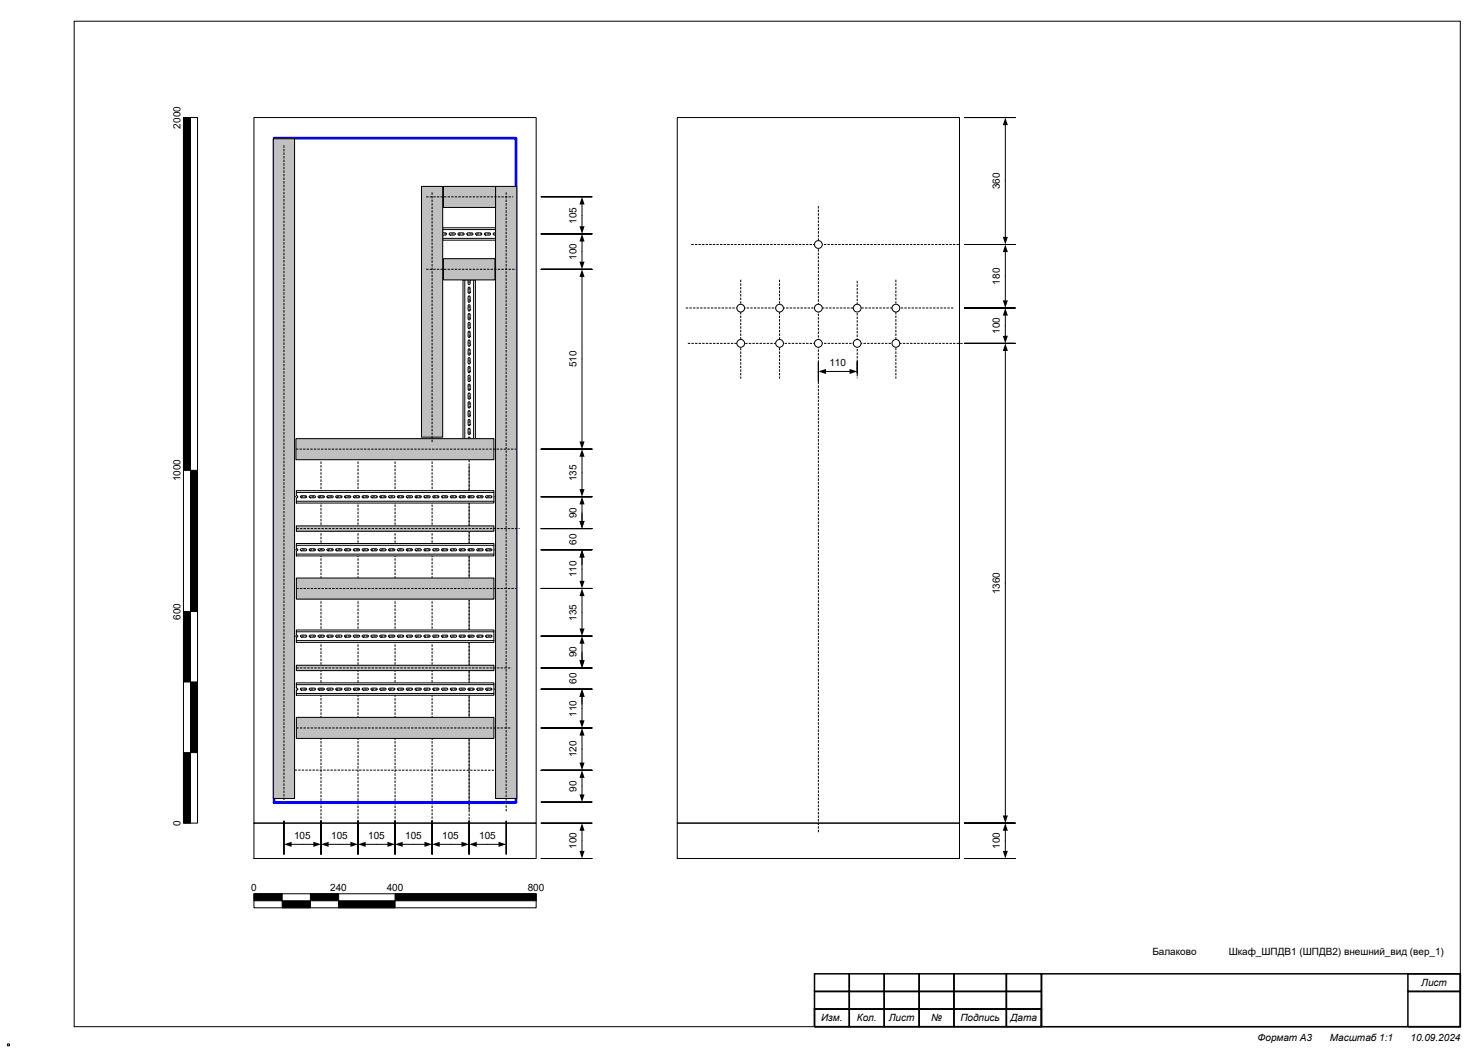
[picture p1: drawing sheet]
<svg xmlns="http://www.w3.org/2000/svg" width="420mm" height="297mm" viewBox="0 0 420 297" stroke-linecap="round" stroke-linejoin="round" font-family="sans-serif">
<defs><g id="words">
<g font-size="2.8">
<text x="51.1" y="36.4" transform="rotate(-90 51.1 36.4)">2000</text>
<text x="283.5" y="53.6" transform="rotate(-90 283.5 53.6)">360</text>
<text x="163.4" y="63.4" transform="rotate(-90 163.4 63.4)">105</text>
<text x="163.4" y="73.7" transform="rotate(-90 163.4 73.7)">100</text>
<text x="283.5" y="80.6" transform="rotate(-90 283.5 80.6)">180</text>
<text x="283.5" y="94.7" transform="rotate(-90 283.5 94.7)">100</text>
<text x="163.4" y="104.1" transform="rotate(-90 163.4 104.1)">510</text>
<text x="235.2" y="103.7">110</text>
<text x="51.1" y="136.4" transform="rotate(-90 51.1 136.4)">1000</text>
<text x="163.4" y="136.4" transform="rotate(-90 163.4 136.4)">135</text>
<text x="163.4" y="146.9" transform="rotate(-90 163.4 146.9)">90</text>
<text x="163.4" y="154.3" transform="rotate(-90 163.4 154.3)">60</text>
<text x="163.4" y="163.7" transform="rotate(-90 163.4 163.7)">110</text>
<text x="283.5" y="168.4" transform="rotate(-90 283.5 168.4)">1360</text>
<text x="51.1" y="175.6" transform="rotate(-90 51.1 175.6)">600</text>
<text x="163.4" y="175.9" transform="rotate(-90 163.4 175.9)">135</text>
<text x="163.4" y="186.4" transform="rotate(-90 163.4 186.4)">90</text>
<text x="163.4" y="193.8" transform="rotate(-90 163.4 193.8)">60</text>
<text x="163.4" y="203.2" transform="rotate(-90 163.4 203.2)">110</text>
<text x="163.4" y="214.6" transform="rotate(-90 163.4 214.6)">120</text>
<text x="163.4" y="224.4" transform="rotate(-90 163.4 224.4)">90</text>
<text x="51.1" y="234.1" transform="rotate(-90 51.1 234.1)">0</text>
<text x="83.4" y="237.7">105</text>
<text x="93.9" y="237.7">105</text>
<text x="104.4" y="237.7">105</text>
<text x="114.9" y="237.7">105</text>
<text x="125.4" y="237.7">105</text>
<text x="135.9" y="237.7">105</text>
<text x="163.4" y="240.7" transform="rotate(-90 163.4 240.7)">100</text>
<text x="283.5" y="240.7" transform="rotate(-90 283.5 240.7)">100</text>
<text x="71.2" y="252.4">0</text>
<text x="93.6" y="252.4">240</text>
<text x="109.6" y="252.4">400</text>
<text x="149.6" y="252.4">800</text>
<text x="326.7" y="270.6">Балаково</text>
<text x="348.3" y="270.6">Шкаф_ШПДВ1 (ШПДВ2) внешний_вид (вер_1)</text>
<text x="402.9" y="279.4">Лист</text>
<text x="232.8" y="289.3">Изм.</text>
<text x="242.9" y="289.3">Кол.</text>
<text x="252" y="289.3">Лист</text>
<text x="264" y="289.3">№</text>
<text x="272.3" y="289.3">Подпись</text>
<text x="286.5" y="289.3">Дата</text>
<text x="356.5" y="295.1">Формат А3</text>
<text x="377.1" y="295.1">Масштаб 1:1</text>
<text x="399.9" y="295.1">10.09.2024</text>
</g>
</g></defs>
<path d="M133 77.5v152.4M91 130.8v102M101.5 130.8v102M112 130.8v102.5M122.5 130.8v102.5M133 132v100.6" fill="none" stroke="#000" stroke-width=".28" stroke-dasharray=".7 .3" stroke-linecap="butt"/>
<path d="M132.8 81.4h.4l.1 .3v1.1l-.3 .3-.3-.3zM132.8 86.4h.4l.1 .3v1.3l-.3 .2-.3-.4zM132.8 91.4h.4l.1 .3v1.3l-.3 .2-.3-.4zM131.3 79.3h1.4v1.2l.3 .1 .3-.1v-1.2h1.5v45h-1.5a.33 .33 0 0 0-.3-.4 .33 .33 0 0 0-.3 .4h-1.4zM132.8 88.9h.4l.1 .3v1.3l-.3 .2-.3-.4zM132.8 93.9h.4l.1 .3v1.3l-.3 .2-.3-.4zM132.8 83.9h.4l.1 .3v1.3l-.3 .2-.3-.4zM132.8 121.4h.4l.1 .3v1.1l-.3 .3-.3-.3zM132.8 116.4h.4l.1 .3v1.1l-.3 .4-.3-.4zM132.8 118.9h.4l.1 .3v1.1l-.3 .3-.3-.3zM132.8 98.9h.4l.1 .3v1.3l-.3 .2-.3-.4zM132.8 113.9h.4l.1 .3v1.1l-.3 .4-.3-.4zM132.8 108.9h.4l.1 .3v1.1l-.3 .4-.3-.4zM132.8 101.4h.4l.1 .3v1.3l-.3 .2-.3-.4zM132.8 103.9h.4l.1 .3v1.3l-.3 .2-.3-.4zM132.8 111.4h.4l.1 .3v1.1l-.3 .4-.3-.4zM132.8 106.4h.4l.1 .3v1.1l-.3 .4-.3-.4zM132.8 96.4h.4l.1 .3v1.3l-.3 .2-.3-.4z" fill-rule="evenodd" fill="#fff"/>
<g fill="none" stroke="#000" stroke-width=".28">
<path d="M131.3 79.3h1.4v1.2l.3 .1 .3-.1v-1.2h1.5v45h-1.5a.33 .33 0 0 0-.3-.4 .33 .33 0 0 0-.3 .4h-1.4zM131.8 79.3v45M134.3 79.3v45M132.8 81.4h.4l.1 .3v1.1l-.3 .3-.3-.3zM132.8 86.4h.4l.1 .3v1.3l-.3 .2-.3-.4zM132.8 91.4h.4l.1 .3v1.3l-.3 .2-.3-.4zM132.8 88.9h.4l.1 .3v1.3l-.3 .2-.3-.4zM132.8 93.9h.4l.1 .3v1.3l-.3 .2-.3-.4zM132.8 83.9h.4l.1 .3v1.3l-.3 .2-.3-.4zM132.8 98.9h.4l.1 .3v1.3l-.3 .2-.3-.4zM132.8 96.4h.4l.1 .3v1.3l-.3 .2-.3-.4zM132.8 116.4h.4l.1 .3v1.1l-.3 .4-.3-.4z"/>
<path d="M132.8 118.9h.4l.1 .3v1.1l-.3 .3-.3-.3zM132.8 113.9h.4l.1 .3v1.1l-.3 .4-.3-.4zM132.8 108.9h.4l.1 .3v1.1l-.3 .4-.3-.4zM132.8 101.4h.4l.1 .3v1.3l-.3 .2-.3-.4zM132.8 103.9h.4l.1 .3v1.3l-.3 .2-.3-.4zM132.8 111.4h.4l.1 .3v1.1l-.3 .4-.3-.4zM132.8 106.4h.4l.1 .3v1.1l-.3 .4-.3-.4zM132.8 121.4h.4l.1 .3v1.1l-.3 .3-.3-.3z"/>
</g>
<path d="M120.9 66.3h24.4" fill="none" stroke="#000" stroke-width=".28" stroke-dasharray=".7 .3" stroke-linecap="butt"/>
<path d="M125.5 64.6v1.4h.8l.3 .3-.3 .3h-.8v1.5h15v-1.5h-.5l-.2-.3 .2-.3h.5v-1.4zM134.9 66.2l1.4-.2 .3 .3-.3 .3h-1.1l-.3-.1zM129.9 66.2l1.4-.2 .3 .3-.3 .3h-1.1l-.3-.1zM137.4 66.2l1.4-.2 .3 .3-.3 .3h-1.1l-.3-.1zM132.4 66.2l1.4-.2 .3 .3-.3 .3h-1.1l-.3-.1zM127.4 66.2l1.4-.2 .3 .3-.3 .3h-1.1l-.3-.1z" fill-rule="evenodd" fill="#fff"/>
<path d="M125.5 64.6h15v1.4h-.5l-.2 .3 .2 .3h.5v1.5h-15v-1.5h.8l.3-.3-.3-.3h-.8zM125.5 67.6h15M125.5 65.1h15M127.4 66.2l1.4-.2 .3 .3-.3 .3h-1.1l-.3-.1zM129.9 66.2l1.4-.2 .3 .3-.3 .3h-1.1l-.3-.1zM132.4 66.2l1.4-.2 .3 .3-.3 .3h-1.1l-.3-.1zM134.9 66.2l1.4-.2 .3 .3-.3 .3h-1.1l-.3-.1zM137.4 66.2l1.4-.2 .3 .3-.3 .3h-1.1l-.3-.1z" fill="none" stroke="#000" stroke-width=".28"/>
<path d="M79.2 140.8h66.3M79.6 155.8h65.2M83.5 180.3h60.9M84 195.3h61" fill="none" stroke="#000" stroke-width=".28" stroke-dasharray=".7 .3" stroke-linecap="butt"/>
<path d="M102.7 180.1v.3l.3 .2h1.3l.2-.3-.4-.3zM107.7 180.1v.3l.3 .2h1.3l.2-.3-.4-.3zM100.2 180.1v.3l.3 .2h1.3l.2-.3-.4-.3zM112.7 180.1v.3l.3 .2h1.1l.4-.3-.4-.3zM110.2 180.1v.3l.3 .2h1.3l.2-.3-.4-.3zM105.2 180.1v.3l.3 .2h1.3l.2-.3-.4-.3zM120.2 180.1v.3l.3 .2h1.1l.4-.3-.4-.3zM117.7 180.1v.3l.3 .2h1.1l.4-.3-.4-.3zM115.2 180.1v.3l.3 .2h1.1l.4-.3-.4-.3zM95.2 180.1v.3l.3 .2h1.3l.2-.3-.4-.3zM90.2 180.1v.3l.3 .2h1.3l.2-.3-.4-.3zM97.7 180.1v.3l.3 .2h1.3l.2-.3-.4-.3zM92.7 180.1v.3l.3 .2h1.3l.2-.3-.4-.3zM84 178.6h56v3.5h-56v-1.5l.4-.3-.4-.3zM87.7 180.1v.3l.3 .2h1.1l.3-.3-.3-.3zM85.2 180.1v.3l.3 .2h1.1l.3-.3-.3-.3zM135.2 180.1v.3l.3 .2h1.1l.4-.3-.4-.3zM137.7 180.1v.3l.3 .2h1.3l.2-.3-.4-.3zM132.7 180.1v.3l.3 .2h1.1l.3-.3-.3-.3zM125.2 180.1v.3l.3 .2h1.1l.3-.3-.3-.3zM122.7 180.1v.3l.3 .2h1.1l.3-.3-.3-.3zM130.2 180.1v.3l.3 .2h1.1l.3-.3-.3-.3zM127.7 180.1v.3l.3 .2h1.1l.3-.3-.3-.3z" fill-rule="evenodd" fill="#fff"/>
<g fill="none" stroke="#000" stroke-width=".28">
<path d="M84 178.6h56v3.5h-56v-1.5l.4-.3-.4-.3zM84 179.1h56M84 181.6h56M85.2 180.1l1.4-.1 .3 .3-.3 .3h-1.1l-.3-.2zM87.7 180.1l1.4-.1 .3 .3-.3 .3h-1.1l-.3-.2zM90.2 180.1l1.4-.1 .4 .3-.2 .3h-1.3l-.3-.2zM92.7 180.1l1.4-.1 .4 .3-.2 .3h-1.3l-.3-.2zM95.2 180.1l1.4-.1 .4 .3-.2 .3h-1.3l-.3-.2zM97.7 180.1l1.4-.1 .4 .3-.2 .3h-1.3l-.3-.2zM100.2 180.1l1.4-.1 .4 .3-.2 .3h-1.3l-.3-.2zM102.7 180.1l1.4-.1 .4 .3-.2 .3h-1.3l-.3-.2zM105.2 180.1l1.4-.1 .4 .3-.2 .3h-1.3l-.3-.2z"/>
<path d="M107.7 180.1l1.4-.1 .4 .3-.2 .3h-1.3l-.3-.2zM110.2 180.1l1.4-.1 .4 .3-.2 .3h-1.3l-.3-.2zM112.7 180.1l1.4-.1 .4 .3-.4 .3h-1.1l-.3-.2zM115.2 180.1l1.4-.1 .4 .3-.4 .3h-1.1l-.3-.2zM117.7 180.1l1.4-.1 .4 .3-.4 .3h-1.1l-.3-.2zM120.2 180.1l1.4-.1 .4 .3-.4 .3h-1.1l-.3-.2zM122.7 180.1l1.4-.1 .3 .3-.3 .3h-1.1l-.3-.2zM125.2 180.1l1.4-.1 .3 .3-.3 .3h-1.1l-.3-.2zM127.7 180.1l1.4-.1 .3 .3-.3 .3h-1.1l-.3-.2zM130.2 180.1l1.4-.1 .3 .3-.3 .3h-1.1l-.3-.2zM132.7 180.1l1.4-.1 .3 .3-.3 .3h-1.1l-.3-.2zM135.2 180.1l1.4-.1 .4 .3-.4 .3h-1.1l-.3-.2z"/>
<path d="M137.7 180.1l1.4-.1 .4 .3-.2 .3h-1.3l-.3-.2z"/>
</g>
<path d="M102.7 195.2v.3l.3 .1h1.3l.2-.3-.4-.3zM107.7 195.2v.3l.3 .1h1.3l.2-.3-.4-.3zM100.2 195.2v.3l.3 .1h1.3l.2-.3-.4-.3zM112.7 195.2v.3l.3 .1h1.1l.4-.3-.4-.3zM110.2 195.2v.3l.3 .1h1.3l.2-.3-.4-.3zM105.2 195.2v.3l.3 .1h1.3l.2-.3-.4-.3zM120.2 195.2v.3l.3 .1h1.1l.4-.3-.4-.3zM117.7 195.2v.3l.3 .1h1.1l.4-.3-.4-.3zM115.2 195.2v.3l.3 .1h1.1l.4-.3-.4-.3zM95.2 195.2v.3l.3 .1h1.3l.2-.3-.4-.3zM90.2 195.2v.3l.3 .1h1.3l.2-.3-.4-.3zM97.7 195.2v.3l.3 .1h1.3l.2-.3-.4-.3zM92.7 195.2v.3l.3 .1h1.3l.2-.3-.4-.3zM84 193.5h56v3.6h-56v-1.5l.4-.3-.4-.3zM87.7 195.2v.3l.3 .1h1.1l.3-.3-.3-.3zM85.2 195.2v.3l.3 .1h1.1l.3-.3-.3-.3zM135.2 195.2v.3l.3 .1h1.1l.4-.3-.4-.3zM137.7 195.2v.3l.3 .1h1.3l.2-.3-.4-.3zM132.7 195.2v.3l.3 .1h1.1l.3-.3-.3-.3zM125.2 195.2v.3l.3 .1h1.1l.3-.3-.3-.3zM122.7 195.2v.3l.3 .1h1.1l.3-.3-.3-.3zM130.2 195.2v.3l.3 .1h1.1l.3-.3-.3-.3zM127.7 195.2v.3l.3 .1h1.1l.3-.3-.3-.3z" fill-rule="evenodd" fill="#fff"/>
<g fill="none" stroke="#000" stroke-width=".28">
<path d="M84 193.5h56v3.6h-56v-1.5l.4-.3-.4-.3zM84 196.6h56M84 194.1h56M85.2 195.2l1.4-.2 .3 .3-.3 .3h-1.1l-.3-.1zM87.7 195.2l1.4-.2 .3 .3-.3 .3h-1.1l-.3-.1zM90.2 195.2l1.4-.2 .4 .3-.2 .3h-1.3l-.3-.1zM92.7 195.2l1.4-.2 .4 .3-.2 .3h-1.3l-.3-.1zM95.2 195.2l1.4-.2 .4 .3-.2 .3h-1.3l-.3-.1zM97.7 195.2l1.4-.2 .4 .3-.2 .3h-1.3l-.3-.1zM100.2 195.2l1.4-.2 .4 .3-.2 .3h-1.3l-.3-.1zM102.7 195.2l1.4-.2 .4 .3-.2 .3h-1.3l-.3-.1zM105.2 195.2l1.4-.2 .4 .3-.2 .3h-1.3l-.3-.1z"/>
<path d="M107.7 195.2l1.4-.2 .4 .3-.2 .3h-1.3l-.3-.1zM110.2 195.2l1.4-.2 .4 .3-.2 .3h-1.3l-.3-.1zM112.7 195.2l1.4-.2 .4 .3-.4 .3h-1.1l-.3-.1zM115.2 195.2l1.4-.2 .4 .3-.4 .3h-1.1l-.3-.1zM117.7 195.2l1.4-.2 .4 .3-.4 .3h-1.1l-.3-.1zM120.2 195.2l1.4-.2 .4 .3-.4 .3h-1.1l-.3-.1zM122.7 195.2l1.4-.2 .3 .3-.3 .3h-1.1l-.3-.1zM125.2 195.2l1.4-.2 .3 .3-.3 .3h-1.1l-.3-.1zM127.7 195.2l1.4-.2 .3 .3-.3 .3h-1.1l-.3-.1zM130.2 195.2l1.4-.2 .3 .3-.3 .3h-1.1l-.3-.1zM132.7 195.2l1.4-.2 .3 .3-.3 .3h-1.1l-.3-.1zM135.2 195.2l1.4-.2 .4 .3-.4 .3h-1.1l-.3-.1z"/>
<path d="M137.7 195.2l1.4-.2 .4 .3-.2 .3h-1.3l-.3-.1z"/>
</g>
<path d="M102.7 155.7v.3l.3 .1h1.3l.2-.3-.4-.3zM107.7 155.7v.3l.3 .1h1.3l.2-.3-.4-.3zM100.2 155.7v.3l.3 .1h1.3l.2-.3-.4-.3zM112.7 155.7v.3l.3 .1h1.1l.4-.3-.4-.3zM110.2 155.7v.3l.3 .1h1.3l.2-.3-.4-.3zM105.2 155.7v.3l.3 .1h1.3l.2-.3-.4-.3zM120.2 155.7v.3l.3 .1h1.1l.4-.3-.4-.3zM117.7 155.7v.3l.3 .1h1.1l.4-.3-.4-.3zM115.2 155.7v.3l.3 .1h1.1l.4-.3-.4-.3zM95.2 155.7v.3l.3 .1h1.3l.2-.3-.4-.3zM90.2 155.7v.3l.3 .1h1.3l.2-.3-.4-.3zM97.7 155.7v.3l.3 .1h1.3l.2-.3-.4-.3zM92.7 155.7v.3l.3 .1h1.3l.2-.3-.4-.3zM84 154.1h56v3.5h-56v-1.5l.4-.3-.4-.3zM87.7 155.7v.3l.3 .1h1.1l.3-.3-.3-.3zM85.2 155.7v.3l.3 .1h1.1l.3-.3-.3-.3zM135.2 155.7v.3l.3 .1h1.1l.4-.3-.4-.3zM137.7 155.7v.3l.3 .1h1.3l.2-.3-.4-.3zM132.7 155.7v.3l.3 .1h1.1l.3-.3-.3-.3zM125.2 155.7v.3l.3 .1h1.1l.3-.3-.3-.3zM122.7 155.7v.3l.3 .1h1.1l.3-.3-.3-.3zM130.2 155.7v.3l.3 .1h1.1l.3-.3-.3-.3zM127.7 155.7v.3l.3 .1h1.1l.3-.3-.3-.3z" fill-rule="evenodd" fill="#fff"/>
<g fill="none" stroke="#000" stroke-width=".28">
<path d="M84 154.1h56v3.5h-56v-1.5l.4-.3-.4-.3zM84 157.1h56M84 154.6h56M85.2 155.7l1.4-.2 .3 .3-.3 .3h-1.1l-.3-.1zM87.7 155.7l1.4-.2 .3 .3-.3 .3h-1.1l-.3-.1zM90.2 155.7l1.4-.2 .4 .3-.2 .3h-1.3l-.3-.1zM92.7 155.7l1.4-.2 .4 .3-.2 .3h-1.3l-.3-.1zM95.2 155.7l1.4-.2 .4 .3-.2 .3h-1.3l-.3-.1zM97.7 155.7l1.4-.2 .4 .3-.2 .3h-1.3l-.3-.1zM100.2 155.7l1.4-.2 .4 .3-.2 .3h-1.3l-.3-.1zM102.7 155.7l1.4-.2 .4 .3-.2 .3h-1.3l-.3-.1zM105.2 155.7l1.4-.2 .4 .3-.2 .3h-1.3l-.3-.1z"/>
<path d="M107.7 155.7l1.4-.2 .4 .3-.2 .3h-1.3l-.3-.1zM110.2 155.7l1.4-.2 .4 .3-.2 .3h-1.3l-.3-.1zM112.7 155.7l1.4-.2 .4 .3-.4 .3h-1.1l-.3-.1zM115.2 155.7l1.4-.2 .4 .3-.4 .3h-1.1l-.3-.1zM117.7 155.7l1.4-.2 .4 .3-.4 .3h-1.1l-.3-.1zM120.2 155.7l1.4-.2 .4 .3-.4 .3h-1.1l-.3-.1zM122.7 155.7l1.4-.2 .3 .3-.3 .3h-1.1l-.3-.1zM125.2 155.7l1.4-.2 .3 .3-.3 .3h-1.1l-.3-.1zM127.7 155.7l1.4-.2 .3 .3-.3 .3h-1.1l-.3-.1zM130.2 155.7l1.4-.2 .3 .3-.3 .3h-1.1l-.3-.1zM132.7 155.7l1.4-.2 .3 .3-.3 .3h-1.1l-.3-.1zM135.2 155.7l1.4-.2 .4 .3-.4 .3h-1.1l-.3-.1z"/>
<path d="M137.7 155.7l1.4-.2 .4 .3-.2 .3h-1.3l-.3-.1z"/>
</g>
<path d="M102.7 140.6v.4l.3 .1h1.3l.2-.3-.4-.3zM107.7 140.6v.4l.3 .1h1.3l.2-.3-.4-.3zM100.2 140.6v.4l.3 .1h1.3l.2-.3-.4-.3zM112.7 140.6v.4l.3 .1h1.1l.4-.3-.4-.3zM110.2 140.6v.4l.3 .1h1.3l.2-.3-.4-.3zM105.2 140.6v.4l.3 .1h1.3l.2-.3-.4-.3zM120.2 140.6v.4l.3 .1h1.1l.4-.3-.4-.3zM117.7 140.6v.4l.3 .1h1.1l.4-.3-.4-.3zM115.2 140.6v.4l.3 .1h1.1l.4-.3-.4-.3zM95.2 140.6v.4l.3 .1h1.3l.2-.3-.4-.3zM90.2 140.6v.4l.3 .1h1.3l.2-.3-.4-.3zM97.7 140.6v.4l.3 .1h1.3l.2-.3-.4-.3zM92.7 140.6v.4l.3 .1h1.3l.2-.3-.4-.3zM84 139.1h56v3.5h-56v-1.5l.4-.3-.4-.3zM87.7 140.6v.4l.3 .1h1.1l.3-.3-.3-.3zM85.2 140.6v.4l.3 .1h1.1l.3-.3-.3-.3zM135.2 140.6v.4l.3 .1h1.1l.4-.3-.4-.3zM137.7 140.6v.4l.3 .1h1.3l.2-.3-.4-.3zM132.7 140.6v.4l.3 .1h1.1l.3-.3-.3-.3zM125.2 140.6v.4l.3 .1h1.1l.3-.3-.3-.3zM122.7 140.6v.4l.3 .1h1.1l.3-.3-.3-.3zM130.2 140.6v.4l.3 .1h1.1l.3-.3-.3-.3zM127.7 140.6v.4l.3 .1h1.1l.3-.3-.3-.3z" fill-rule="evenodd" fill="#fff"/>
<g fill="none" stroke="#000" stroke-width=".28">
<path d="M84 139.1h56v3.5h-56v-1.5l.4-.3-.4-.3zM84 139.6h56M84 142.1h56M85.2 140.6l1.4-.1 .3 .3-.3 .3h-1.1l-.3-.1zM87.7 140.6l1.4-.1 .3 .3-.3 .3h-1.1l-.3-.1zM90.2 140.6l1.4-.1 .4 .3-.2 .3h-1.3l-.3-.1zM92.7 140.6l1.4-.1 .4 .3-.2 .3h-1.3l-.3-.1zM95.2 140.6l1.4-.1 .4 .3-.2 .3h-1.3l-.3-.1zM97.7 140.6l1.4-.1 .4 .3-.2 .3h-1.3l-.3-.1zM100.2 140.6l1.4-.1 .4 .3-.2 .3h-1.3l-.3-.1zM102.7 140.6l1.4-.1 .4 .3-.2 .3h-1.3l-.3-.1zM105.2 140.6l1.4-.1 .4 .3-.2 .3h-1.3l-.3-.1z"/>
<path d="M107.7 140.6l1.4-.1 .4 .3-.2 .3h-1.3l-.3-.1zM110.2 140.6l1.4-.1 .4 .3-.2 .3h-1.3l-.3-.1zM112.7 140.6l1.4-.1 .4 .3-.4 .3h-1.1l-.3-.1zM115.2 140.6l1.4-.1 .4 .3-.4 .3h-1.1l-.3-.1zM117.7 140.6l1.4-.1 .4 .3-.4 .3h-1.1l-.3-.1zM120.2 140.6l1.4-.1 .4 .3-.4 .3h-1.1l-.3-.1zM122.7 140.6l1.4-.1 .3 .3-.3 .3h-1.1l-.3-.1zM125.2 140.6l1.4-.1 .3 .3-.3 .3h-1.1l-.3-.1zM127.7 140.6l1.4-.1 .3 .3-.3 .3h-1.1l-.3-.1zM130.2 140.6l1.4-.1 .3 .3-.3 .3h-1.1l-.3-.1zM132.7 140.6l1.4-.1 .3 .3-.3 .3h-1.1l-.3-.1zM135.2 140.6l1.4-.1 .4 .3-.4 .3h-1.1l-.3-.1z"/>
<path d="M137.7 140.6l1.4-.1 .4 .3-.2 .3h-1.3l-.3-.1z"/>
</g>
<path d="M232 58.4v177.8M196 69.3h76M194.4 87.3h76M195 97.3h78M83.5 218.3h61" fill="none" stroke="#000" stroke-width=".28" stroke-dasharray=".7 .3" stroke-linecap="butt"/>
<circle cx="232" cy="69.3" r="1.11" fill="#fff"/>
<circle cx="232" cy="69.3" r="1.11" fill="none" stroke="#000" stroke-width=".28"/>
<path d="M2.1 295.9h.6v.5h-.6z" fill-rule="evenodd" fill="#fff"/>
<path d="M72 33.3h80v200h-80zM2.1 295.9h.6v.5h-.6z" fill="none" stroke="#000" stroke-width=".28"/>
<g fill="none" stroke="#000" stroke-width=".42">
<path d="M230.9 276h9.9v5h-9.9zM240.8 276h9.9v5h-9.9zM250.7 276h9.9v5h-9.9zM260.6 276h9.9v5h-9.9zM270.5 276h14.8v5h-14.8zM285.3 276h9.9v5h-9.9zM295.3 276h118.7v15h-118.7zM399.1 276h14.9v5h-14.9zM230.9 281h9.9v5h-9.9zM230.9 286h9.9v5h-9.9zM230.9 286h64.3v5h-64.3zM240.8 281h9.9v5h-9.9z"/>
<path d="M240.8 286h9.9v5h-9.9zM250.7 281h9.9v5h-9.9zM250.7 286h9.9v5h-9.9zM260.6 281h9.9v5h-9.9zM260.6 286h9.9v5h-9.9zM270.5 281h14.8v5h-14.8zM270.5 286h14.8v5h-14.8zM285.3 286h9.9v5h-9.9zM285.3 281h9.9v5h-9.9zM399.1 281h14.9v10h-14.9z"/>
</g>
<path d="M72 253.3h80v4h-80z" fill-rule="evenodd" fill="#fff"/>
<path d="M72 253.3h80v4h-80zM72 253.3h8v4h8v-4h8v4h16v-4h40v2h-80z" fill="none" stroke="#000" stroke-width=".28"/>
<path d="M72 253.3h8v4h8v-4h8v4h16v-4h40v2h-80z" fill-rule="evenodd" fill="#000"/>
<path d="M52 33.3h4v200h-4z" fill-rule="evenodd" fill="#fff"/>
<path d="M21 6h393v285h-393zM52 33.3h4v200h-4zM52 33.3h2v200h-2v-20h4v-20h-4v-20h4v-40h-4zM192 33.3h80v200h-80zM72 233.3h80v10h-80zM192 233.3h80v10h-80z" fill="none" stroke="#000" stroke-width=".28"/>
<path d="M52 33.3h2v200h-2v-20h4v-20h-4v-20h4v-40h-4z" fill-rule="evenodd" fill="#000"/>
<path d="M77.7 39.2h68.6v188.3h-68.6z" fill="none" stroke="#00f" stroke-width=".76"/>
<path d="M273.4 233.3h14.4zM273.4 97.3h14.4z" fill-rule="evenodd" fill="#fff"/>
<path d="M285 99.3v132.1M287.8 97.3h-14.4h14.4M287.8 233.3h-14.4h14.4" fill="none" stroke="#000" stroke-width=".28"/>
<path d="M285 97.3l.7 2.2h-1.4zM284.3 231.1h1.4l-.7 2.2z" fill="#000"/>
<g fill="#fff">
<path d="M280.4 161.8h4.1v7h-4.1z" fill-rule="evenodd"/>
<path d="M153.4 218.3h14.4zM153.4 206.3h14.4z" fill-rule="evenodd"/>
</g>
<path d="M165 208.3v8M167.8 218.3h-14.4h14.4M167.8 206.3h-14.4h14.4" fill="none" stroke="#000" stroke-width=".28"/>
<path d="M165 206.3l.7 2.2h-1.4zM164.3 216.2h1.4l-.7 2.1z" fill="#000"/>
<g fill="#fff">
<path d="M160.3 209.6h4.2v5.4h-4.2z" fill-rule="evenodd"/>
<path d="M273.4 243.3h14.4zM273.4 233.3h14.4z" fill-rule="evenodd"/>
</g>
<path d="M285 235.3v6M287.8 233.3h-14.4h14.4M287.8 243.3h-14.4h14.4" fill="none" stroke="#000" stroke-width=".28"/>
<path d="M285 233.3l.7 2.2h-1.4zM284.3 241.2h1.4l-.7 2.1z" fill="#000"/>
<g fill="#fff">
<path d="M280.4 235.6h4.1v5.4h-4.1z" fill-rule="evenodd"/>
<path d="M273.4 69.3h14.4zM273.4 33.3h14.4z" fill-rule="evenodd"/>
</g>
<path d="M285 35.3v32.1M287.8 33.3h-14.4h14.4M287.8 69.3h-14.4h14.4" fill="none" stroke="#000" stroke-width=".28"/>
<path d="M285 33.3l.7 2.2h-1.4zM284.3 67.1h1.4l-.7 2.2z" fill="#000"/>
<g fill="#fff">
<path d="M280.4 48.6h4.1v5.4h-4.1z" fill-rule="evenodd"/>
<path d="M273.4 87.3h14.4zM273.4 69.3h14.4z" fill-rule="evenodd"/>
</g>
<path d="M285 71.3v14M287.8 69.3h-14.4h14.4M287.8 87.3h-14.4h14.4" fill="none" stroke="#000" stroke-width=".28"/>
<path d="M285 69.3l.7 2.2h-1.4zM284.3 85.1h1.4l-.7 2.2z" fill="#000"/>
<g fill="#fff">
<path d="M280.4 75.6h4.1v5.4h-4.1z" fill-rule="evenodd"/>
<path d="M153.4 243.3h14.4zM153.4 233.3h14.4z" fill-rule="evenodd"/>
</g>
<path d="M165 235.3v6M167.8 233.3h-14.4h14.4M167.8 243.3h-14.4h14.4" fill="none" stroke="#000" stroke-width=".28"/>
<path d="M165 233.3l.7 2.2h-1.4zM164.3 241.2h1.4l-.7 2.1z" fill="#000"/>
<g fill="#fff">
<path d="M160.3 235.6h4.2v5.4h-4.2z" fill-rule="evenodd"/>
<path d="M153.4 149.8h14.4zM153.4 140.8h14.4z" fill-rule="evenodd"/>
</g>
<path d="M165 142.8v5M167.8 149.8h-14.4h14.4M167.8 140.8h-14.4h14.4" fill="none" stroke="#000" stroke-width=".28"/>
<path d="M165 140.8l.7 2.2h-1.4zM164.3 147.7h1.4l-.7 2.1z" fill="#000"/>
<g fill="#fff">
<path d="M160.3 143.4h4.2v3.8h-4.2z" fill-rule="evenodd"/>
<path d="M153.4 140.8h14.4zM153.4 127.3h14.4z" fill-rule="evenodd"/>
</g>
<path d="M165 129.3v9.6M167.8 127.3h-14.4h14.4M167.8 140.8h-14.4h14.4" fill="none" stroke="#000" stroke-width=".28"/>
<path d="M165 127.3l.7 2.2h-1.4zM164.3 138.6h1.4l-.7 2.2z" fill="#000"/>
<g fill="#fff">
<path d="M160.3 131.4h4.2v5.4h-4.2z" fill-rule="evenodd"/>
<path d="M153.4 127.3h14.4zM153.4 76.3h14.4z" fill-rule="evenodd"/>
</g>
<path d="M165 78.3v47M167.8 76.3h-14.4h14.4M167.8 127.3h-14.4h14.4" fill="none" stroke="#000" stroke-width=".28"/>
<path d="M165 76.3l.7 2.2h-1.4zM164.3 125.1h1.4l-.7 2.2z" fill="#000"/>
<g fill="#fff">
<path d="M160.3 99.1h4.2v5.4h-4.2z" fill-rule="evenodd"/>
<path d="M153.4 227.3h14.4zM153.4 218.3h14.4z" fill-rule="evenodd"/>
</g>
<path d="M167.8 218.3h-14.4h14.4M165 220.3v5M167.8 227.3h-14.4h14.4" fill="none" stroke="#000" stroke-width=".28"/>
<path d="M165 218.3l.7 2.2h-1.4zM164.3 225.2h1.4l-.7 2.1z" fill="#000"/>
<path d="M160.3 220.9h4.2v3.8h-4.2z" fill-rule="evenodd" fill="#fff"/>
<path d="M210 79.3v28M243 79.6v27.6M254 79.3v28" fill="none" stroke="#000" stroke-width=".28" stroke-dasharray=".7 .3" stroke-linecap="butt"/>
<path d="M232 102.7v5.4zM243 102.5v3.4z" fill-rule="evenodd" fill="#fff"/>
<path d="M232 108.1v-5.4v5.4M234 105.3h7M243 102.5v3.4v-3.4" fill="none" stroke="#000" stroke-width=".28"/>
<path d="M232 105.3l2.2-.7v1.4zM240.9 104.6l2.1 .7-2.1 .7z" fill="#000"/>
<g fill="#fff">
<path d="M234.8 100.6h5.4v4.1h-5.4z" fill-rule="evenodd"/>
<path d="M273.4 97.3h14.4zM273.4 87.3h14.4z" fill-rule="evenodd"/>
</g>
<path d="M285 89.3v6M287.8 97.3h-14.4h14.4M287.8 87.3h-14.4h14.4" fill="none" stroke="#000" stroke-width=".28"/>
<path d="M285 87.3l.7 2.2h-1.4zM284.3 95.2h1.4l-.7 2.1z" fill="#000"/>
<path d="M280.4 89.6h4.1v5.4h-4.1z" fill-rule="evenodd" fill="#fff"/>
<path d="M140.5 52.8h6v173.5h-6z" fill-rule="evenodd" fill="#c0c0c0"/>
<path d="M140.5 52.8h6v173.5h-6z" fill="none" stroke="#000" stroke-width=".28"/>
<path d="M143.5 54.5v175.8" fill="none" stroke="#000" stroke-width=".28" stroke-dasharray=".7 .3" stroke-linecap="butt"/>
<path d="M83.9 124.3h56.1v6h-56.1z" fill-rule="evenodd" fill="#c0c0c0"/>
<path d="M83.9 124.3h56.1v6h-56.1z" fill="none" stroke="#000" stroke-width=".28"/>
<path d="M83.9 127.3h62.4" fill="none" stroke="#000" stroke-width=".28" stroke-dasharray=".7 .3" stroke-linecap="butt"/>
<path d="M77.5 39.3h6v187h-6z" fill-rule="evenodd" fill="#c0c0c0"/>
<path d="M77.5 39.3h6v187h-6z" fill="none" stroke="#000" stroke-width=".28"/>
<path d="M80.5 41.2v186.3" fill="none" stroke="#000" stroke-width=".28" stroke-dasharray=".7 .3" stroke-linecap="butt"/>
<path d="M84 149.1h56v1.5h-56z" fill-rule="evenodd" fill="#c0c0c0"/>
<path d="M84 149.1h56v1.5h-56z" fill="none" stroke="#000" stroke-width=".28"/>
<path d="M84 149.8h63.3" fill="none" stroke="#000" stroke-width=".28" stroke-dasharray=".7 .3" stroke-linecap="butt"/>
<path d="M84 163.8h56v6h-56z" fill-rule="evenodd" fill="#c0c0c0"/>
<path d="M84 163.8h56v6h-56z" fill="none" stroke="#000" stroke-width=".28"/>
<path d="M84 166.8h62.3" fill="none" stroke="#000" stroke-width=".28" stroke-dasharray=".7 .3" stroke-linecap="butt"/>
<path d="M153.4 155.8h14.4zM153.4 149.8h14.4z" fill-rule="evenodd" fill="#fff"/>
<path d="M165 145.6v2.2M165 157.8v2.3M167.8 155.8h-14.4h14.4M167.8 149.8h-14.4h14.4" fill="none" stroke="#000" stroke-width=".28"/>
<path d="M165 155.8l.7 2.2h-1.4zM164.3 147.7h1.4l-.7 2.1z" fill="#000"/>
<g fill="#fff">
<path d="M160.3 150.9h4.2v3.8h-4.2z" fill-rule="evenodd"/>
<path d="M153.4 166.8h14.4zM153.4 155.8h14.4z" fill-rule="evenodd"/>
</g>
<path d="M165 157.8v7M167.8 155.8h-14.4h14.4M167.8 166.8h-14.4h14.4" fill="none" stroke="#000" stroke-width=".28"/>
<path d="M165 155.8l.7 2.2h-1.4zM164.3 164.6h1.4l-.7 2.2z" fill="#000"/>
<g fill="#fff">
<path d="M160.3 158.6h4.2v5.4h-4.2z" fill-rule="evenodd"/>
<path d="M153.4 180.3h14.4zM153.4 166.8h14.4z" fill-rule="evenodd"/>
</g>
<path d="M165 168.8v9.6M167.8 166.8h-14.4h14.4M167.8 180.3h-14.4h14.4" fill="none" stroke="#000" stroke-width=".28"/>
<path d="M165 166.8l.7 2.2h-1.4zM164.3 178.1h1.4l-.7 2.2z" fill="#000"/>
<g fill="#fff">
<path d="M160.3 170.9h4.2v5.4h-4.2z" fill-rule="evenodd"/>
<path d="M153.4 189.3h14.4zM153.4 180.3h14.4z" fill-rule="evenodd"/>
</g>
<path d="M165 182.3v5M167.8 189.3h-14.4h14.4M167.8 180.3h-14.4h14.4" fill="none" stroke="#000" stroke-width=".28"/>
<path d="M165 180.3l.7 2.2h-1.4zM164.3 187.2h1.4l-.7 2.1z" fill="#000"/>
<g fill="#fff">
<path d="M160.3 182.9h4.2v3.8h-4.2z" fill-rule="evenodd"/>
<path d="M153.4 195.3h14.4zM153.4 189.3h14.4z" fill-rule="evenodd"/>
</g>
<path d="M165 185.1v2.2M165 197.3v2.3M167.8 195.3h-14.4h14.4M167.8 189.3h-14.4h14.4" fill="none" stroke="#000" stroke-width=".28"/>
<path d="M165 195.3l.7 2.2h-1.4zM164.3 187.2h1.4l-.7 2.1z" fill="#000"/>
<g fill="#fff">
<path d="M160.3 190.4h4.2v3.8h-4.2z" fill-rule="evenodd"/>
<path d="M153.4 206.3h14.4zM153.4 195.3h14.4z" fill-rule="evenodd"/>
</g>
<path d="M165 197.3v7M167.8 195.3h-14.4h14.4M167.8 206.3h-14.4h14.4" fill="none" stroke="#000" stroke-width=".28"/>
<path d="M165 195.3l.7 2.2h-1.4zM164.3 204.2h1.4l-.7 2.1z" fill="#000"/>
<path d="M160.3 198.1h4.2v5.4h-4.2z" fill-rule="evenodd" fill="#fff"/>
<path d="M84 203.3h56v6h-56z" fill-rule="evenodd" fill="#c0c0c0"/>
<path d="M84 203.3h56v6h-56z" fill="none" stroke="#000" stroke-width=".28"/>
<path d="M84 206.3h61" fill="none" stroke="#000" stroke-width=".28" stroke-dasharray=".7 .3" stroke-linecap="butt"/>
<path d="M84 188.6h56v1.5h-56z" fill-rule="evenodd" fill="#c0c0c0"/>
<path d="M84 188.6h56v1.5h-56z" fill="none" stroke="#000" stroke-width=".28"/>
<path d="M84 189.3h61" fill="none" stroke="#000" stroke-width=".28" stroke-dasharray=".7 .3" stroke-linecap="butt"/>
<path d="M91 232.7v9.4zM101.5 232.7v9.4z" fill-rule="evenodd" fill="#fff"/>
<path d="M93 239.3h6.5M91 242.1v-9.4v9.4M101.5 242.1v-9.4v9.4" fill="none" stroke="#000" stroke-width=".28"/>
<path d="M99.3 238.6l2.2 .7-2.2 .7zM91 239.3l2.2-.7v1.4z" fill="#000"/>
<g fill="#fff">
<path d="M93.5 234.7h5.5v4.1h-5.5z" fill-rule="evenodd"/>
<path d="M101.5 232.7v9.4zM112 232.7v9.4z" fill-rule="evenodd"/>
</g>
<path d="M103.5 239.3h6.5M101.5 242.1v-9.4v9.4M112 242.1v-9.4v9.4" fill="none" stroke="#000" stroke-width=".28"/>
<path d="M109.8 238.6l2.2 .7-2.2 .7zM101.5 239.3l2.2-.7v1.4z" fill="#000"/>
<g fill="#fff">
<path d="M104 234.7h5.5v4.1h-5.5z" fill-rule="evenodd"/>
<path d="M112 232.7v9.4zM122.5 232.7v9.4z" fill-rule="evenodd"/>
</g>
<path d="M114 239.3h6.5M112 242.1v-9.4v9.4M122.5 242.1v-9.4v9.4" fill="none" stroke="#000" stroke-width=".28"/>
<path d="M120.3 238.6l2.2 .7-2.2 .7zM112 239.3l2.2-.7v1.4z" fill="#000"/>
<g fill="#fff">
<path d="M114.5 234.7h5.5v4.1h-5.5z" fill-rule="evenodd"/>
<path d="M122.5 232.7v9.4zM133 232.7v9.4z" fill-rule="evenodd"/>
</g>
<path d="M124.5 239.3h6.5M122.5 242.1v-9.4v9.4M133 242.1v-9.4v9.4" fill="none" stroke="#000" stroke-width=".28"/>
<path d="M130.8 238.6l2.2 .7-2.2 .7zM122.5 239.3l2.2-.7v1.4z" fill="#000"/>
<g fill="#fff">
<path d="M125 234.7h5.5v4.1h-5.5z" fill-rule="evenodd"/>
<path d="M133 232.7v9.4zM143.5 232.7v9.4z" fill-rule="evenodd"/>
</g>
<path d="M135 239.3h6.5M133 242.1v-9.4v9.4M143.5 242.1v-9.4v9.4" fill="none" stroke="#000" stroke-width=".28"/>
<path d="M141.3 238.6l2.2 .7-2.2 .7zM133 239.3l2.2-.7v1.4z" fill="#000"/>
<g fill="#fff">
<path d="M135.5 234.7h5.5v4.1h-5.5z" fill-rule="evenodd"/>
<path d="M80.5 232.7v9.4zM91 232.7v9.4z" fill-rule="evenodd"/>
</g>
<path d="M82.5 239.3h6.5M80.5 242.1v-9.4v9.4M91 242.1v-9.4v9.4" fill="none" stroke="#000" stroke-width=".28"/>
<path d="M88.8 238.6l2.2 .7-2.2 .7zM80.5 239.3l2.2-.7v1.4z" fill="#000"/>
<path d="M83 234.7h5.5v4.1h-5.5z" fill-rule="evenodd" fill="#fff"/>
<path d="M119.5 52.8h6v71.1h-6z" fill-rule="evenodd" fill="#c0c0c0"/>
<path d="M119.5 52.8h6v71.1h-6z" fill="none" stroke="#000" stroke-width=".28"/>
<path d="M122.5 54.5v71" fill="none" stroke="#000" stroke-width=".28" stroke-dasharray=".7 .3" stroke-linecap="butt"/>
<path d="M125.7 73.3h14.6v6h-14.6z" fill-rule="evenodd" fill="#c0c0c0"/>
<path d="M125.7 73.3h14.6v6h-14.6z" fill="none" stroke="#000" stroke-width=".28"/>
<path d="M120.8 76.3h25.5" fill="none" stroke="#000" stroke-width=".28" stroke-dasharray=".7 .3" stroke-linecap="butt"/>
<path d="M153.4 76.3h14.4zM153.4 66.3h14.4z" fill-rule="evenodd" fill="#fff"/>
<path d="M165 68.3v6M167.8 76.3h-14.4h14.4M167.8 66.3h-14.4h14.4" fill="none" stroke="#000" stroke-width=".28"/>
<path d="M165 66.3l.7 2.2h-1.4zM164.3 74.2h1.4l-.7 2.1z" fill="#000"/>
<g fill="#fff">
<path d="M160.3 68.6h4.2v5.4h-4.2z" fill-rule="evenodd"/>
<path d="M153.4 66.3h14.4zM153.4 55.8h14.4z" fill-rule="evenodd"/>
</g>
<path d="M165 57.8v6.5M167.8 55.8h-14.4h14.4M167.8 66.3h-14.4h14.4" fill="none" stroke="#000" stroke-width=".28"/>
<path d="M165 55.8l.7 2.2h-1.4zM164.3 64.1h1.4l-.7 2.2z" fill="#000"/>
<path d="M160.3 58.3h4.2v5.5h-4.2z" fill-rule="evenodd" fill="#fff"/>
<path d="M125.7 52.8h14.8v6h-14.8z" fill-rule="evenodd" fill="#c0c0c0"/>
<path d="M125.7 52.8h14.8v6h-14.8z" fill="none" stroke="#000" stroke-width=".28"/>
<path d="M120.8 55.8h24.7M221 79.3v28" fill="none" stroke="#000" stroke-width=".28" stroke-dasharray=".7 .3" stroke-linecap="butt"/>
<circle cx="254" cy="87.3" r="1.1" fill="#fff"/>
<circle cx="254" cy="87.3" r="1.1" fill="none" stroke="#000" stroke-width=".28"/>
<circle cx="243" cy="87.3" r="1.1" fill="#fff"/>
<circle cx="243" cy="87.3" r="1.1" fill="none" stroke="#000" stroke-width=".28"/>
<circle cx="232" cy="87.3" r="1.1" fill="#fff"/>
<circle cx="232" cy="87.3" r="1.1" fill="none" stroke="#000" stroke-width=".28"/>
<circle cx="221" cy="87.3" r="1.1" fill="#fff"/>
<circle cx="221" cy="87.3" r="1.1" fill="none" stroke="#000" stroke-width=".28"/>
<circle cx="210" cy="87.3" r="1.1" fill="#fff"/>
<circle cx="210" cy="87.3" r="1.1" fill="none" stroke="#000" stroke-width=".28"/>
<circle cx="254" cy="97.3" r="1.1" fill="#fff"/>
<circle cx="254" cy="97.3" r="1.1" fill="none" stroke="#000" stroke-width=".28"/>
<circle cx="243" cy="97.3" r="1.1" fill="#fff"/>
<circle cx="243" cy="97.3" r="1.1" fill="none" stroke="#000" stroke-width=".28"/>
<circle cx="232" cy="97.3" r="1.1" fill="#fff"/>
<circle cx="232" cy="97.3" r="1.1" fill="none" stroke="#000" stroke-width=".28"/>
<circle cx="221" cy="97.3" r="1.1" fill="#fff"/>
<circle cx="221" cy="97.3" r="1.1" fill="none" stroke="#000" stroke-width=".28"/>
<circle cx="210" cy="97.3" r="1.1" fill="#fff"/>
<circle cx="210" cy="97.3" r="1.1" fill="none" stroke="#000" stroke-width=".28"/>
<use href="#words"/>
</svg>
